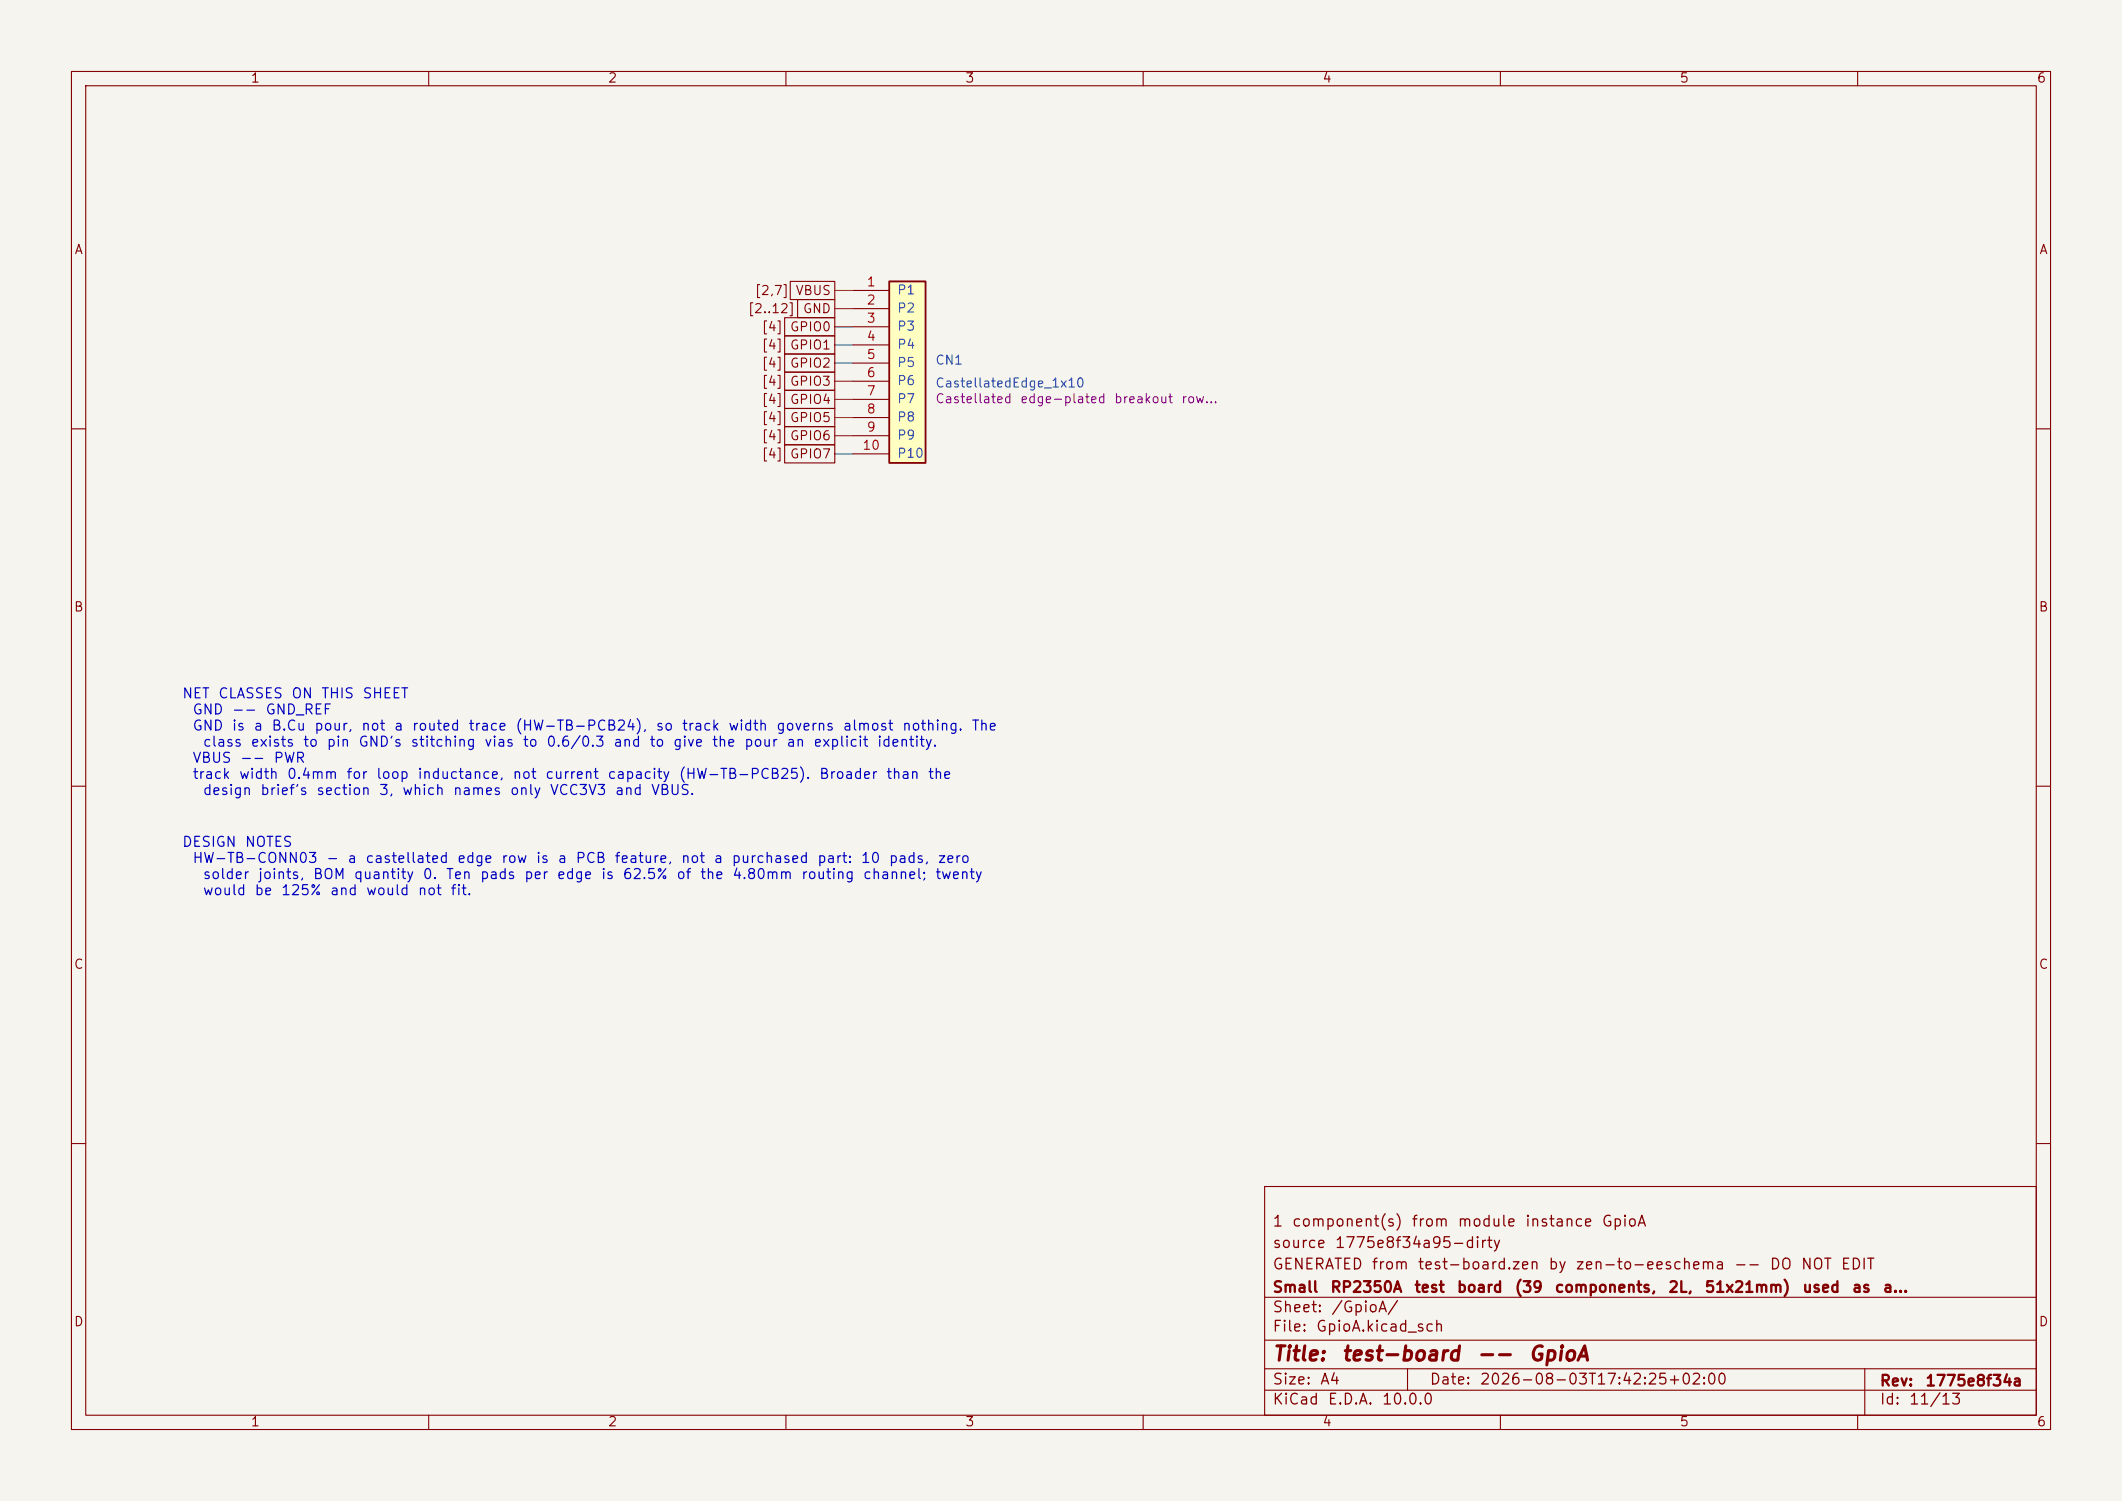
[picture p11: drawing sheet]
<svg xmlns="http://www.w3.org/2000/svg" width="297mm" height="210mm" viewBox="0 0 297 210" stroke-linecap="round" stroke-linejoin="round" font-family="sans-serif">
<defs><g id="words">
<g font-size="2" fill="#840000">
<text x="178" y="190.9">Title:</text>
<text x="187.7" y="190.9">test-board</text>
<text x="206.6" y="190.9">--</text>
<text x="213.8" y="190.9">GpioA</text>
</g>
<g font-size="1.5" fill="#840000">
<text x="178" y="172">1</text>
<text x="180.7" y="172">component(s)</text>
<text x="197.5" y="172">from</text>
<text x="203.9" y="172">module</text>
<text x="213.3" y="172">instance</text>
<text x="224.1" y="172">GpioA</text>
<text x="178" y="178">GENERATED</text>
<text x="178" y="175">source</text>
<text x="186.7" y="175">1775e8f34a95-dirty</text>
<text x="191.9" y="178">from</text>
<text x="198.3" y="178">test-board.zen</text>
<text x="216.6" y="178">by</text>
<text x="220.4" y="178">zen-to-eeschema</text>
<text x="242.6" y="178">--</text>
<text x="247.6" y="178">DO</text>
<text x="252" y="178">NOT</text>
<text x="257.5" y="178">EDIT</text>
<text x="178" y="184">Sheet:</text>
<text x="178" y="181.2">Small</text>
<text x="186.1" y="181.2">RP2350A</text>
<text x="186.2" y="184">/GpioA/</text>
<text x="197.8" y="181.2">test</text>
<text x="203.8" y="181.2">board</text>
<text x="211.9" y="181.2">(39</text>
<text x="217.5" y="181.2">components,</text>
<text x="233.4" y="181.2">2L,</text>
<text x="238.5" y="181.2">51x21mm)</text>
<text x="252.2" y="181.2">used</text>
<text x="259.1" y="181.2">as</text>
<text x="263.4" y="181.2">a...</text>
<text x="178" y="186.7">File:</text>
<text x="184.1" y="186.7">GpioA.kicad_sch</text>
<text x="178" y="196.9">KiCad</text>
<text x="178" y="194.1">Size:</text>
<text x="184.7" y="194.1">A4</text>
<text x="185.7" y="196.9">E.D.A.</text>
<text x="193.3" y="196.9">10.0.0</text>
<text x="200" y="194.1">Date:</text>
<text x="207" y="194.1">2026-08-03T17:42:25+02:00</text>
<text x="263" y="194.3">Rev:</text>
<text x="263" y="196.9">Id:</text>
<text x="267.1" y="196.9">11/13</text>
<text x="269.4" y="194.3">1775e8f34a</text>
</g>
<g font-size="1.4" fill="#0000c2">
<text x="25.4" y="98.1">NET</text>
<text x="26.8" y="100.3">GND</text>
<text x="30.4" y="98.1">CLASSES</text>
<text x="32.4" y="100.3">--</text>
<text x="37.1" y="100.3">GND_REF</text>
<text x="40.7" y="98.1">ON</text>
<text x="44.9" y="98.1">THIS</text>
<text x="50.6" y="98.1">SHEET</text>
<text x="26.8" y="102.6">GND</text>
<text x="26.8" y="107.1">VBUS</text>
<text x="28.3" y="104.8">class</text>
<text x="32.4" y="102.6">is</text>
<text x="33.5" y="107.1">--</text>
<text x="35" y="104.8">exists</text>
<text x="35.4" y="102.6">a</text>
<text x="37.9" y="102.6">B.Cu</text>
<text x="38.2" y="107.1">PWR</text>
<text x="42.3" y="104.8">to</text>
<text x="43.9" y="102.6">pour,</text>
<text x="45.6" y="104.8">pin</text>
<text x="50.1" y="104.8">GND's</text>
<text x="50.5" y="102.6">not</text>
<text x="55" y="102.6">a</text>
<text x="57.4" y="104.8">stitching</text>
<text x="57.6" y="102.6">routed</text>
<text x="65.5" y="102.6">trace</text>
<text x="67.7" y="104.8">vias</text>
<text x="72" y="102.6">(HW-TB-PCB24),</text>
<text x="73.1" y="104.8">to</text>
<text x="76.4" y="104.8">0.6/0.3</text>
<text x="85.7" y="104.8">and</text>
<text x="90.8" y="104.8">to</text>
<text x="91.7" y="102.6">so</text>
<text x="94.1" y="104.8">give</text>
<text x="95.3" y="102.6">track</text>
<text x="99.5" y="104.8">the</text>
<text x="101.8" y="102.6">width</text>
<text x="104.1" y="104.8">pour</text>
<text x="108.5" y="102.6">governs</text>
<text x="110" y="104.8">an</text>
<text x="113.7" y="104.8">explicit</text>
<text x="117.9" y="102.6">almost</text>
<text x="122.7" y="104.8">identity.</text>
<text x="126.2" y="102.6">nothing.</text>
<text x="135.9" y="102.6">The</text>
<text x="26.8" y="109.3">track</text>
<text x="28.3" y="111.6">design</text>
<text x="33.4" y="109.3">width</text>
<text x="36.3" y="111.6">brief's</text>
<text x="40.1" y="109.3">0.4mm</text>
<text x="44.2" y="111.6">section</text>
<text x="48.4" y="109.3">for</text>
<text x="52.6" y="109.3">loop</text>
<text x="53" y="111.6">3,</text>
<text x="56.2" y="111.6">which</text>
<text x="58.3" y="109.3">inductance,</text>
<text x="63.3" y="111.6">names</text>
<text x="71.3" y="111.6">only</text>
<text x="71.6" y="109.3">not</text>
<text x="76.2" y="109.3">current</text>
<text x="76.9" y="111.6">VCC3V3</text>
<text x="84.9" y="109.3">capacity</text>
<text x="86" y="111.6">and</text>
<text x="91" y="111.6">VBUS.</text>
<text x="94.9" y="109.3">(HW-TB-PCB25).</text>
<text x="114.6" y="109.3">Broader</text>
<text x="123.9" y="109.3">than</text>
<text x="129.8" y="109.3">the</text>
<text x="25.4" y="118.8">DESIGN</text>
<text x="34.2" y="118.8">NOTES</text>
<text x="26.8" y="121.1">HW-TB-CONN03</text>
<text x="28.3" y="123.3">solder</text>
<text x="28.3" y="125.6">would</text>
<text x="35.5" y="125.6">be</text>
<text x="36" y="123.3">joints,</text>
<text x="39.2" y="125.6">125%</text>
<text x="43.7" y="123.3">BOM</text>
<text x="45.6" y="121.1">-</text>
<text x="46.1" y="125.6">and</text>
<text x="48.5" y="121.1">a</text>
<text x="49.4" y="123.3">quantity</text>
<text x="51" y="121.1">castellated</text>
<text x="51.1" y="125.6">would</text>
<text x="58.4" y="125.6">not</text>
<text x="59.1" y="123.3">0.</text>
<text x="62.3" y="123.3">Ten</text>
<text x="63" y="125.6">fit.</text>
<text x="63.9" y="121.1">edge</text>
<text x="67.1" y="123.3">pads</text>
<text x="70.1" y="121.1">row</text>
<text x="73.3" y="123.3">per</text>
<text x="74.9" y="121.1">is</text>
<text x="77.8" y="123.3">edge</text>
<text x="78" y="121.1">a</text>
<text x="80.5" y="121.1">PCB</text>
<text x="84" y="123.3">is</text>
<text x="85.9" y="121.1">feature,</text>
<text x="87.1" y="123.3">62.5%</text>
<text x="94.6" y="123.3">of</text>
<text x="95.2" y="121.1">not</text>
<text x="97.9" y="123.3">the</text>
<text x="99.8" y="121.1">a</text>
<text x="102.3" y="121.1">purchased</text>
<text x="102.4" y="123.3">4.80mm</text>
<text x="112" y="123.3">routing</text>
<text x="114.3" y="121.1">part:</text>
<text x="120.4" y="121.1">10</text>
<text x="120.7" y="123.3">channel;</text>
<text x="124.3" y="121.1">pads,</text>
<text x="130.8" y="123.3">twenty</text>
<text x="131.1" y="121.1">zero</text>
</g>
<g font-size="1.3" fill="#840000">
<text x="35" y="11.9">1</text>
<text x="85" y="11.9">2</text>
<text x="135" y="11.9">3</text>
<text x="185" y="11.9">4</text>
<text x="235" y="11.9">5</text>
<text x="285" y="11.9">6</text>
<text x="10.3" y="35.9">A</text>
<text x="285.3" y="35.9">A</text>
<text x="105.5" y="41.6">[2,7]</text>
<text x="111.3" y="41.6">VBUS</text>
<text x="104.6" y="44.1">[2..12]</text>
<text x="106.5" y="46.7">[4]</text>
<text x="110.5" y="46.7">GPIO0</text>
<text x="112.3" y="44.1">GND</text>
<text x="106.5" y="49.2">[4]</text>
<text x="106.5" y="51.8">[4]</text>
<text x="110.5" y="49.2">GPIO1</text>
<text x="110.5" y="51.8">GPIO2</text>
<text x="106.5" y="54.3">[4]</text>
<text x="106.5" y="56.8">[4]</text>
<text x="106.5" y="59.4">[4]</text>
<text x="110.5" y="54.3">GPIO3</text>
<text x="110.5" y="56.8">GPIO4</text>
<text x="110.5" y="59.4">GPIO5</text>
<text x="106.5" y="61.9">[4]</text>
<text x="106.5" y="64.5">[4]</text>
<text x="110.5" y="61.9">GPIO6</text>
<text x="110.5" y="64.5">GPIO7</text>
<text x="10.3" y="85.9">B</text>
<text x="285.3" y="85.9">B</text>
<text x="10.3" y="135.9">C</text>
<text x="285.3" y="135.9">C</text>
<text x="10.3" y="185.9">D</text>
<text x="285.3" y="185.9">D</text>
<text x="35" y="199.9">1</text>
<text x="85" y="199.9">2</text>
<text x="135" y="199.9">3</text>
<text x="185" y="199.9">4</text>
<text x="235" y="199.9">5</text>
<text x="285" y="199.9">6</text>
</g>
<g font-size="1.3" fill="#a90000">
<text x="121.2" y="40.4">1</text>
<text x="121.2" y="42.9">2</text>
<text x="121.2" y="45.5">3</text>
<text x="121.2" y="48">4</text>
<text x="121.2" y="50.5">5</text>
<text x="121.2" y="53.1">6</text>
<text x="121.2" y="55.6">7</text>
<text x="121.2" y="58.2">8</text>
<text x="120.6" y="63.2">10</text>
<text x="121.2" y="60.7">9</text>
</g>
<g font-size="1.3" fill="#006464">
<text x="125.5" y="41.5">P1</text>
<text x="125.5" y="44">P2</text>
<text x="125.5" y="46.6">P3</text>
<text x="125.5" y="49.1">P4</text>
<text x="125.5" y="51.7">P5</text>
<text x="130.8" y="51.3">CN1</text>
<text x="125.5" y="54.2">P6</text>
<text x="125.5" y="56.7">P7</text>
<text x="125.5" y="59.3">P8</text>
<text x="130.8" y="54.5">CastellatedEdge_1x10</text>
<text x="125.5" y="61.8">P9</text>
<text x="125.5" y="64.4">P10</text>
</g>
<g font-size="1.3" fill="#840084">
<text x="130.8" y="56.7">Castellated</text>
<text x="142.7" y="56.7">edge-plated</text>
<text x="155.8" y="56.7">breakout</text>
<text x="165.2" y="56.7">row...</text>
</g>
</g></defs>
<path d="M0 0h297v210h-297z" fill="#f5f4ef" stroke="#f5f4ef" stroke-width=".14"/>
<g fill="none" stroke="#840000" stroke-width=".15">
<path d="M10 10h277v190h-277zM12 12h273v186h-273zM60 10v2M110 10v2M160 10v2M210 10v2M260 10v2M10 60h2M285 60h2M10 110h2M285 110h2M10 160h2"/>
<path d="M177 166h108v32h-108zM285 160h2M60 198v2M110 198v2M160 198v2M177 194.5h108M177 191.5h108M177 187.5h108M177 181.5h108M197 191.5v3M210 198v2M260 198v2"/>
<path d="M261 191.5v6.5"/>
</g>
<path d="M124.5 39.4h5v25.4h-5z" fill="#ffffc2"/>
<path d="M124.5 39.4h5v25.4h-5z" fill="none" stroke="#840000" stroke-width=".25"/>
<g fill="none" stroke="#840000" stroke-width=".15">
<path d="M110.6 39.4h6.2v2.5h-6.2zM109.8 44.4h7v2.6h-7zM109.8 47h7v2.5h-7zM109.8 49.5h7v2.6h-7zM109.8 52.1h7v2.5h-7zM109.8 54.6h7v2.6h-7zM109.8 57.1h7v2.6h-7zM109.8 59.7h7v2.5h-7zM111.6 41.9h5.2v2.6h-5.2zM119.4 40.6h5.1M119.4 43.2h5.1M119.4 45.7h5.1"/>
<path d="M119.4 48.3h5.1M119.4 50.8h5.1M119.4 53.3h5.1M119.4 55.9h5.1M119.4 58.4h5.1M109.8 62.2h7v2.6h-7zM119.4 61h5.1M119.4 63.5h5.1"/>
</g>
<path d="M116.8 40.6h2.6M116.8 43.2h2.6M116.8 45.7h2.6M116.8 48.3h2.6M116.8 50.8h2.6M116.8 53.3h2.6M116.8 55.9h2.6M116.8 58.4h2.6M116.8 61h2.6M116.8 63.5h2.6" fill="none" stroke="#009600" stroke-width=".15"/>
<use href="#words"/>
</svg>
